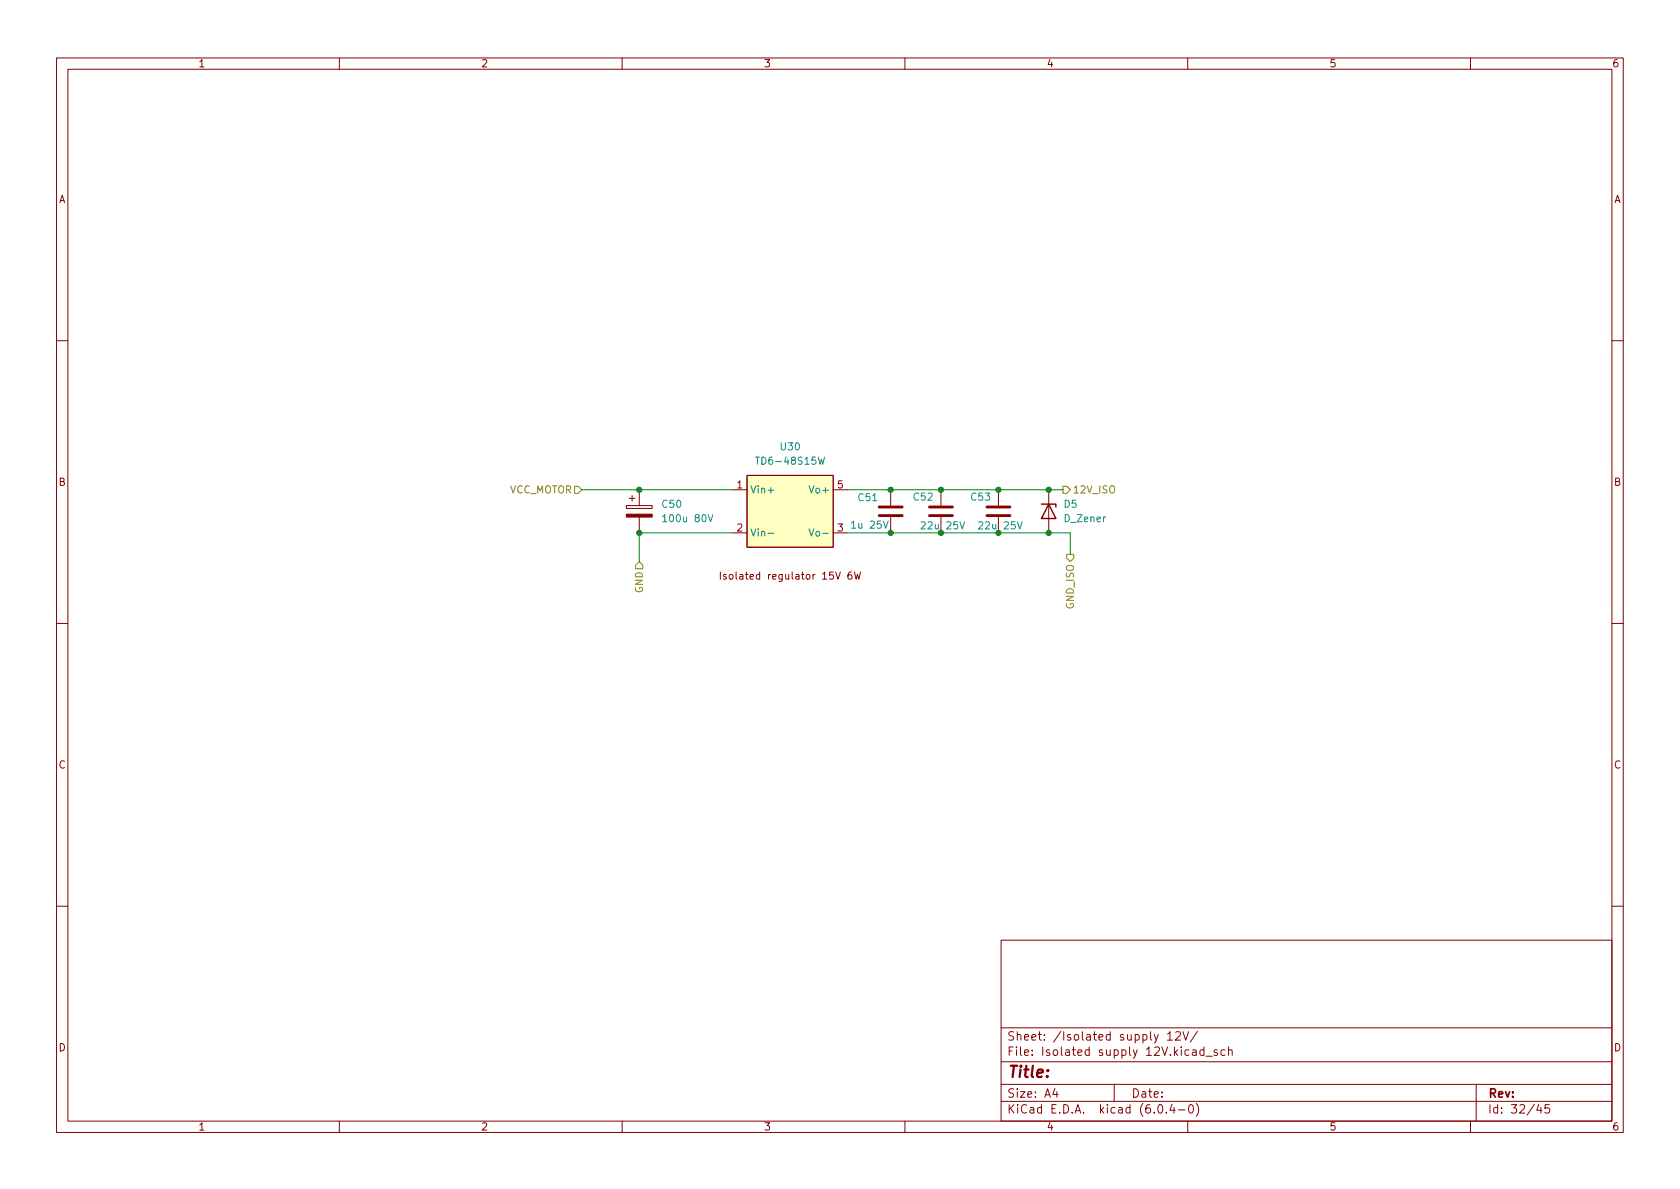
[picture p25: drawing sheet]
<svg xmlns="http://www.w3.org/2000/svg" width="297mm" height="210mm" viewBox="0 0 297 210" stroke-linecap="round" stroke-linejoin="round" font-family="sans-serif">
<defs><g id="words">
<text font-size="2.8" fill="#840000" x="178" y="190.6">Title:</text>
<g font-size="2.1" fill="#840000">
<text x="178" y="184">Sheet: /Isolated supply 12V/</text>
<text x="178" y="186.7">File: Isolated supply 12V.kicad_sch</text>
<text x="178" y="196.9">KiCad E.D.A. kicad (6.0.4-0)</text>
<text x="178" y="194.1">Size: A4</text>
<text x="200" y="194.1">Date:</text>
<text x="263" y="194.1">Rev:</text>
<text x="263" y="196.9">Id: 32/45</text>
</g>
<g font-size="1.8" fill="#840000">
<text x="35" y="11.9">1</text>
<text x="85" y="11.9">2</text>
<text x="135" y="11.9">3</text>
<text x="185" y="11.9">4</text>
<text x="235" y="11.9">5</text>
<text x="285" y="11.9">6</text>
<text x="10.3" y="35.9">A</text>
<text x="285.3" y="35.9">A</text>
<text x="10.3" y="85.9">B</text>
<text x="130.3" y="86.4">1</text>
<text x="148.1" y="86.4">5</text>
<text x="285.3" y="85.9">B</text>
<text x="130.3" y="94">2</text>
<text x="148.1" y="94">3</text>
<text x="128.9" y="102.5">Isolated regulator 15V 6W</text>
<text x="10.3" y="135.9">C</text>
<text x="285.3" y="135.9">C</text>
<text x="10.3" y="185.9">D</text>
<text x="285.3" y="185.9">D</text>
<text x="35" y="199.9">1</text>
<text x="85" y="199.9">2</text>
<text x="135" y="199.9">3</text>
<text x="185" y="199.9">4</text>
<text x="235" y="199.9">5</text>
<text x="285" y="199.9">6</text>
</g>
<g font-size="1.8" fill="#008484">
<text x="134.3" y="82.2">TD6-48S15W</text>
<text x="138.1" y="79.6">U30</text>
<text x="117.1" y="89.8">C50</text>
<text x="132.6" y="87.2">Vin+</text>
<text x="143.5" y="87.2">Vo+</text>
<text x="151.8" y="88.6">C51</text>
<text x="161.6" y="88.5">C52</text>
<text x="171.8" y="88.5">C53</text>
<text x="188.1" y="89.8">D5</text>
<text x="117.7" y="92.3">100u 80V</text>
<text x="132.6" y="94.9">Vin-</text>
<text x="144" y="94.9">Vo-</text>
<text x="150.9" y="93.5">1u 25V</text>
<text x="163.3" y="93.6">22u 25V</text>
<text x="173.5" y="93.6">22u 25V</text>
<text x="188.3" y="92.3">D_Zener</text>
</g>
<g font-size="1.8" fill="#848400">
<text x="89.9" y="87.2">VCC_MOTOR</text>
<text x="189.6" y="87.2">12V_ISO</text>
<text x="113.7" y="104.9" transform="rotate(-90 113.7 104.9)">GND</text>
<text x="189.9" y="107.7" transform="rotate(-90 189.9 107.7)">GND_ISO</text>
</g>
</g></defs>
<g fill="none" stroke="#840000" stroke-width=".18">
<path d="M10 10.2h277v190.1h-277zM12 12.2h273v186.1h-273zM60 10.2v2M110 10.2v2M160 10.2v2M210 10.2v2M260 10.2v2M10 60.2h2M285 60.2h2M110.7 89.4h4.6v.5h-4.6zM111.3 88.1h1M111.8 87.6v1"/>
<path d="M113 86.6v2.8M113 91.4v2.8M129.5 86.6h2.6M129.5 94.2h2.6M132.1 84.1h15.2v12.7h-15.2zM147.3 86.6h2.6M147.3 94.2h2.6M157.5 86.6v2.8M157.5 91.4v2.8M166.4 86.6v2.8M166.4 91.4v2.8M176.5 86.6v2.8"/>
<path d="M176.5 91.4v2.8M185.4 86.6v7.6M10 110.2h2M127.4 101.2v1.2M128.4 101.6h-.3l-.2 .2 .1 .1 .4 .2v.3h-.5M150.5 101.2h-.3a.86 .86 0 0 0 0 1.2l.4-.1v-.4l-.2-.3h-.2l-.3 .3M151.1 101.2l.3 1.2 .2-.9 .3 .9 .3-1.2M285 110.2h2M10 160.2h2M177 166.3h108v32h-108zM285 160.2h2M60 198.3v2"/>
<path d="M110 198.3v2M160 198.3v2M177 194.8h108M177 191.8h108M177 187.8h108M177 181.8h108M186.5 192.5l-.4 1h1M186.9 193v1M197 191.8v3M204.8 182.9l-.5 1.4-.2 .1M204.9 195.4l.2-.1a.81 .81 0 0 1 .6 .7 .81 .81 0 0 1-.3 .8h-.2a.81 .81 0 0 1-.6-.6 .81 .81 0 0 1 .3-.8zM206.2 196.7v.1"/>
<path d="M206.4 182.9l.5-.5v1.5M206.4 183.9h.9M207.2 195.3l-.3 1h.9M207.6 195.8v1M207.9 182.6l.5-.2 .2 .2 .1 .3-.9 1h.9M208.4 196.3h1.1M209.1 182.4l.5 1.5 .5-1.5M210 198.3v2M210.4 195.4l.1-.1a.81 .81 0 0 1 .6 .7 .81 .81 0 0 1-.3 .8h-.2a.81 .81 0 0 1-.5-.6 .81 .81 0 0 1 .3-.8zM210.9 185.7h.5l.1 .9M211.5 195.1a1.72 1.72 0 0 1 0 2.3M211.5 186l-.5 .1a.29 .29 0 0 0-.2 .2 .29 .29 0 0 0 .2 .3h.5"/>
<path d="M211.7 182.4l-1.3 1.9M212.9 185.7l-.5-.1-.3 .3v.4l.2 .3h.6M212.9 185.1v1.5M213.2 186.8h1.2M215.2 185.7l-.3-.1-.3 .2 .1 .3 .5 .1v.4h-.6M216.6 185.7l-.5-.1-.2 .3v.4l.1 .3h.6M217.2 185.8l.2-.2 .4 .1 .1 .9M217.2 185.1v1.5M260 198.3v2M261 191.8v6.5M272.1 195.3l-.4 1h.9M272.4 195.8v1"/>
<path d="M273.9 195.3h-.7l-.1 .7 .3-.1 .5 .1 .1 .2-.1 .5-.2 .1-.6-.1"/>
</g>
<path d="M155.4 91.2h4.1M155.4 89.7h4.1M164.3 91.2h4.1M164.3 89.7h4.1M174.5 91.2h4.1M174.5 89.7h4.1" fill="none" stroke="#840000" stroke-width=".51"/>
<path d="M117.2 91.4l.3-.4v1.3M117.2 92.3h.7M125.2 91l.4 1.3 .5-1.3M133.6 80.8h.7M135.8 86.7h1M135.8 94.3h1M143 93.5l.5 1.3 .4-1.3M144.7 80.8l.3 1.3 .2-.9 .3 .9 .3-1.3M169.7 92.3l.4 1.2 .5-1.2M179.9 92.3l.4 1.2 .4-1.2" fill="none" stroke="#008484" stroke-width=".18"/>
<path d="M132.1 84.1h15.2v12.7h-15.2z" fill="#ffffc2" stroke="#ffffc2" stroke-width=".18"/>
<path d="M184.1 89.1h2.6v.6M185.4 89.1l1.3 2.6h-2.6z" fill="none" stroke="#840000" stroke-width=".25"/>
<path d="M110.7 90.9h4.6v.5h-4.6z" fill="#840000" stroke="#840000" stroke-width=".18"/>
<path d="M101.6 86h.6l.7 .6-.7 .6h-.6zM113 99.3l.7 .6v.7h-1.3v-.7zM188 86h.6l.6 .6-.6 .6h-.6zM188.6 98h1.3v.7l-.7 .6-.6-.6z" fill="none" stroke="#848400" stroke-width=".18"/>
<path d="M102.9 86.6h26.6M129.5 94.2h-16.5v5.1M149.9 86.6h38.1M149.9 94.2h39.3v3.8" fill="none" stroke="#008400" stroke-width=".18"/>
<g fill="#008400" stroke="#008400" stroke-width=".18">
<circle cx="166.4" cy="94.2" r=".46"/>
<circle cx="176.5" cy="94.2" r=".46"/>
<circle cx="176.5" cy="86.6" r=".46"/>
<circle cx="166.4" cy="86.6" r=".46"/>
<circle cx="157.5" cy="94.2" r=".46"/>
<circle cx="157.5" cy="86.6" r=".46"/>
<circle cx="185.4" cy="86.6" r=".46"/>
<circle cx="185.4" cy="94.2" r=".46"/>
<circle cx="113" cy="94.2" r=".46"/>
<circle cx="113" cy="86.6" r=".46"/>
</g>
<use href="#words"/>
</svg>
